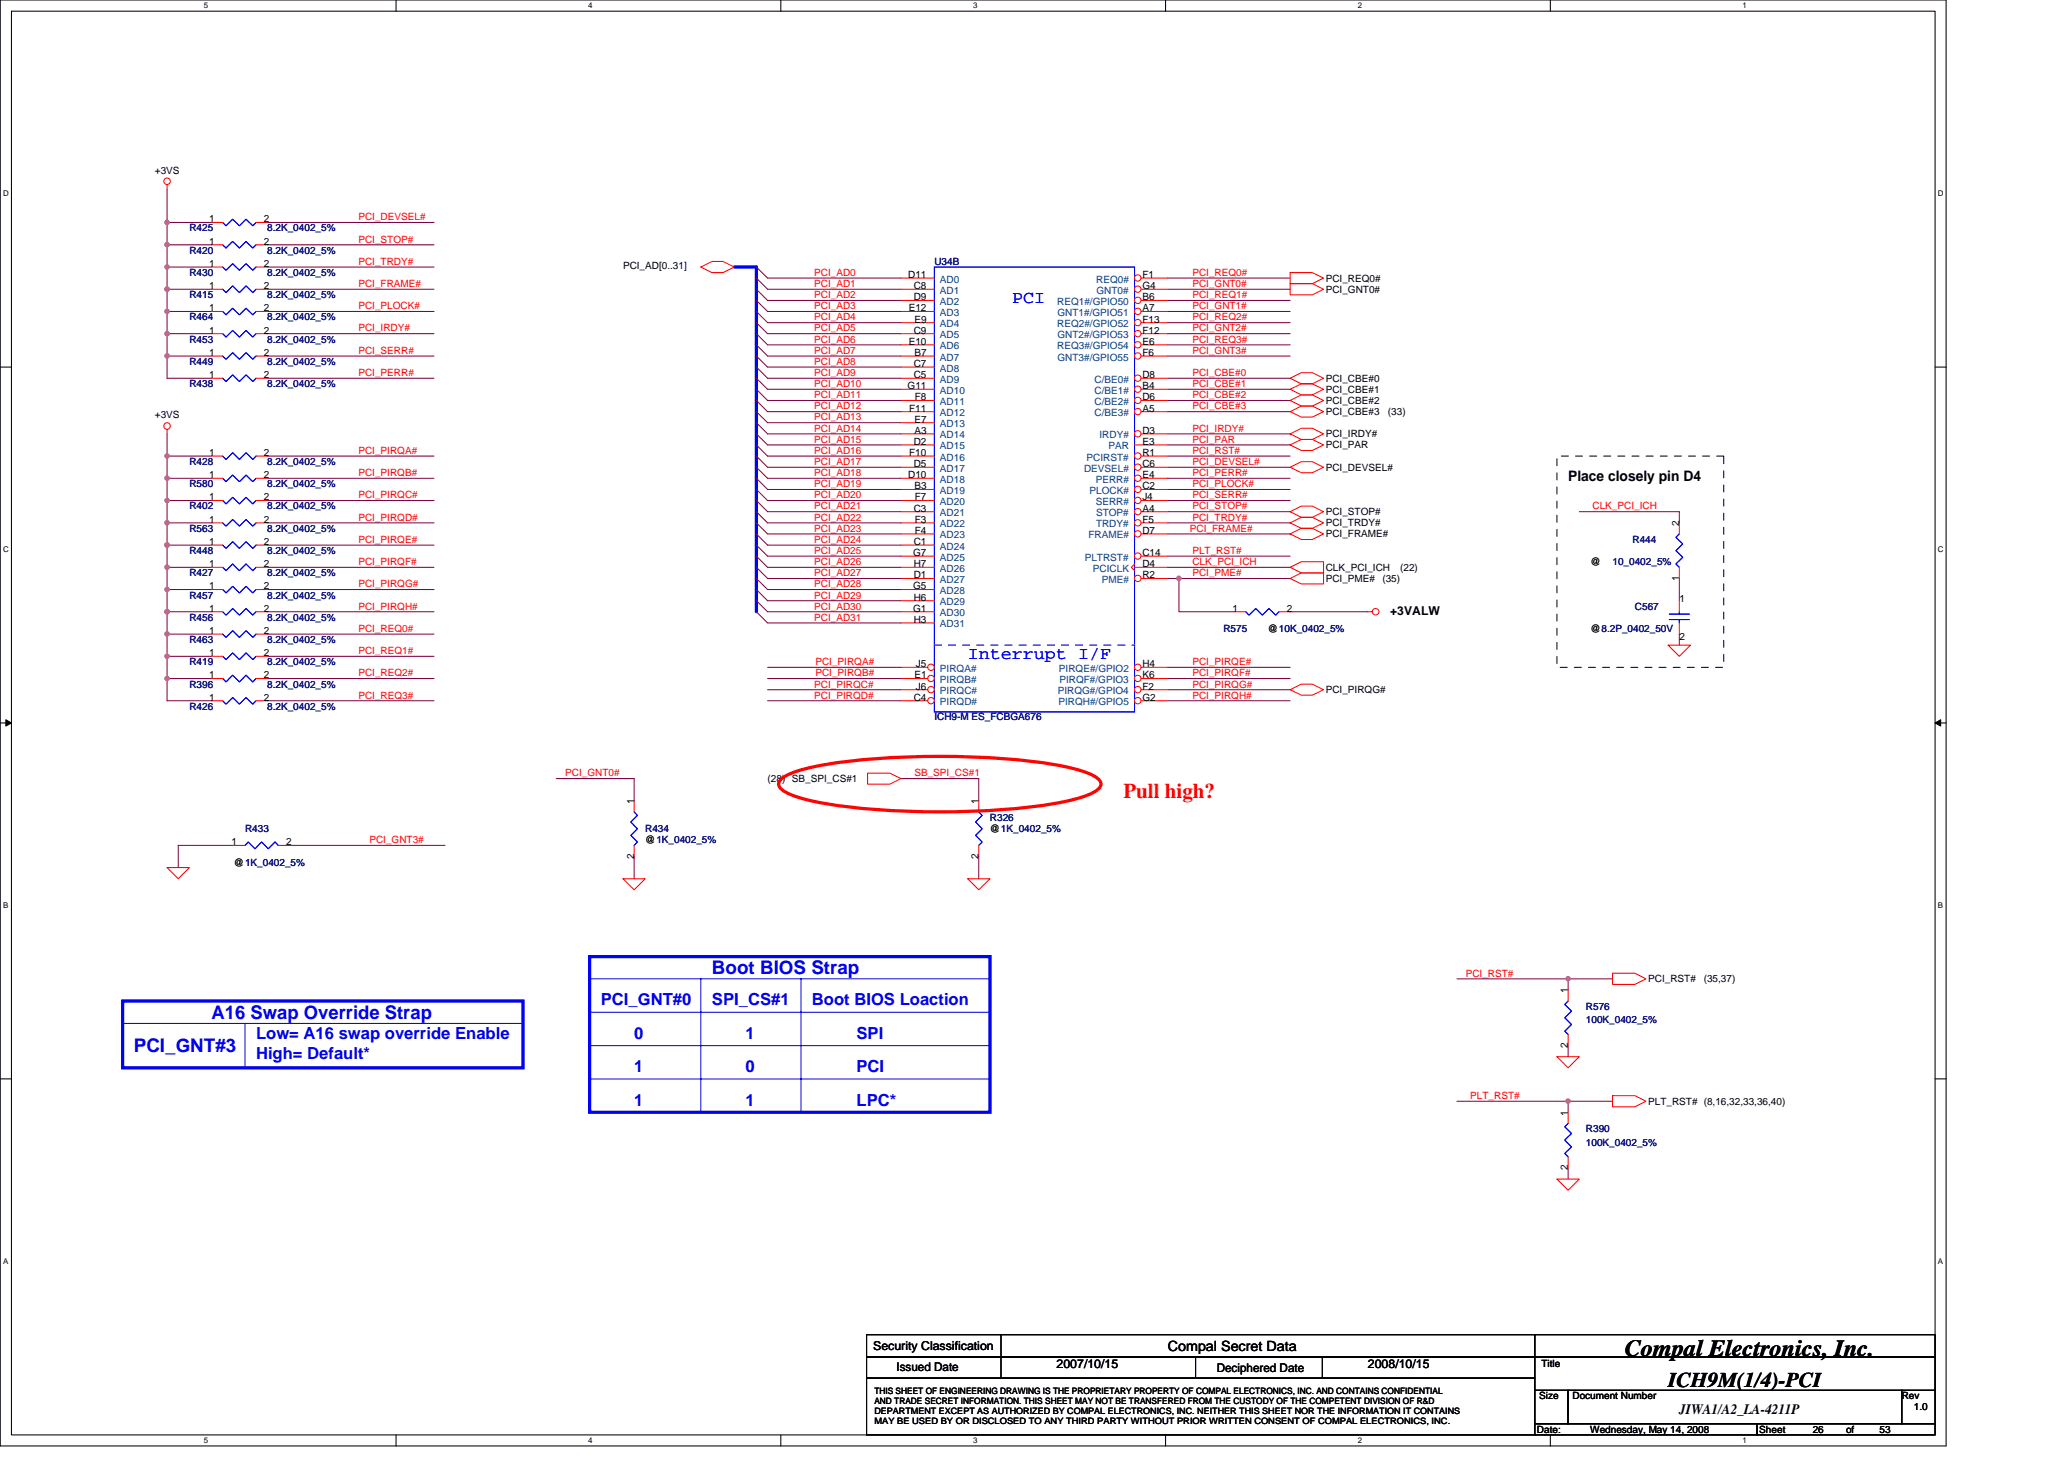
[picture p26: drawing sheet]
<svg xmlns="http://www.w3.org/2000/svg" width="297mm" height="210mm" viewBox="0 0 297 210" stroke-linecap="round" stroke-linejoin="round" font-family="sans-serif">
<defs><g id="words">
<text font-size="3.3" x="233.8" y="195.1">Compal Electronics, Inc.</text>
<text font-size="3" fill="#f00" x="161.7" y="114.8">Pull high?</text>
<text font-size="3" x="240.1" y="199.6">ICH9M(1/4)-PCI</text>
<g font-size="2.7" fill="#00f">
<text x="102.5" y="140.1">Boot BIOS Strap</text>
<text x="30.5" y="146.5">A16 Swap Override Strap</text>
<text x="19.3" y="151.3">PCI_GNT#3</text>
</g>
<g font-size="2.5" fill="#00f">
<text x="145.7" y="43.6">PCI</text>
<text x="139.3" y="94.8">Interrupt I/F</text>
</g>
<g font-size="2.4" fill="#00f">
<text x="36.8" y="149.5">Low= A16 swap override Enable</text>
<text x="86.5" y="144.7">PCI_GNT#0</text>
<text x="91.3" y="149.5">0</text>
<text x="102.5" y="144.7">SPI_CS#1</text>
<text x="107.3" y="149.5">1</text>
<text x="116.9" y="144.7">Boot BIOS Loaction</text>
<text x="123.3" y="149.5">SPI</text>
<text x="36.8" y="152.3">High= Default*</text>
<text x="91.3" y="154.2">1</text>
<text x="107.3" y="154.2">0</text>
<text x="123.3" y="154.2">PCI</text>
<text x="91.3" y="159">1</text>
<text x="107.3" y="159">1</text>
<text x="123.3" y="159">LPC*</text>
</g>
<g font-size="2.1">
<text x="225.7" y="69.2">Place closely pin D4</text>
<text x="241.7" y="203.5">JIWA1/A2_LA-4211P</text>
</g>
<text font-size="2" x="168.1" y="194.3">Compal Secret Data</text>
<g font-size="1.8">
<text x="200.1" y="88.5">+3VALW</text>
<text x="125.7" y="194.2">Security Classification</text>
<text x="152.1" y="196.8">2007/10/15</text>
<text x="196.9" y="196.8">2008/10/15</text>
</g>
<g font-size="1.7">
<text x="129" y="197.3">Issued Date</text>
<text x="175.1" y="197.4">Deciphered Date</text>
</g>
<g font-size="1.4">
<text x="22.3" y="25">+3VS</text>
<text x="30.1" y="35.2">1</text>
<text x="30.1" y="32">1</text>
<text x="38" y="35.2">2</text>
<text x="38" y="32">2</text>
<text x="30.1" y="41.6">1</text>
<text x="30.1" y="38.4">1</text>
<text x="38" y="41.6">2</text>
<text x="38" y="38.4">2</text>
<text x="89.7" y="38.7">PCI_AD[0..31]</text>
<text x="130.7" y="40">D11</text>
<text x="131.5" y="41.6">C8</text>
<text x="164.4" y="40">F1</text>
<text x="164.4" y="41.6">G4</text>
<text x="190.8" y="40.5">PCI_REQ0#</text>
<text x="30.1" y="44.8">1</text>
<text x="30.1" y="48">1</text>
<text x="38" y="44.8">2</text>
<text x="38" y="48">2</text>
<text x="130.8" y="44.8">E12</text>
<text x="131.5" y="43.2">D9</text>
<text x="131.5" y="48">C9</text>
<text x="131.6" y="46.4">E9</text>
<text x="164.4" y="43.2">B6</text>
<text x="164.4" y="46.4">F13</text>
<text x="164.4" y="44.8">A7</text>
<text x="164.4" y="48">F12</text>
<text x="190.8" y="42.1">PCI_GNT0#</text>
<text x="30.1" y="51.2">1</text>
<text x="38" y="51.2">2</text>
<text x="130.8" y="49.6">E10</text>
<text x="131.5" y="52.8">C7</text>
<text x="131.6" y="51.2">B7</text>
<text x="164.4" y="49.6">E6</text>
<text x="164.4" y="51.2">F6</text>
<text x="30.1" y="54.4">1</text>
<text x="38" y="54.4">2</text>
<text x="130.6" y="56">G11</text>
<text x="130.8" y="59.2">F11</text>
<text x="131.5" y="54.4">C5</text>
<text x="131.7" y="57.6">F8</text>
<text x="164.4" y="54.4">D8</text>
<text x="164.4" y="56">B4</text>
<text x="164.4" y="57.6">D6</text>
<text x="164.4" y="59.2">A5</text>
<text x="190.8" y="54.9">PCI_CBE#0</text>
<text x="190.8" y="56.5">PCI_CBE#1</text>
<text x="190.8" y="58.1">PCI_CBE#2</text>
<text x="190.8" y="59.7">PCI_CBE#3</text>
<text x="199.7" y="59.7">(33)</text>
<text x="22.3" y="60.2">+3VS</text>
<text x="30.1" y="65.6">1</text>
<text x="38" y="65.6">2</text>
<text x="130.8" y="65.6">F10</text>
<text x="131.5" y="64">D2</text>
<text x="131.6" y="60.8">E7</text>
<text x="131.6" y="62.4">A3</text>
<text x="164.4" y="65.6">R1</text>
<text x="164.4" y="64">E3</text>
<text x="164.4" y="62.4">D3</text>
<text x="190.8" y="62.9">PCI_IRDY#</text>
<text x="190.8" y="64.5">PCI_PAR</text>
<text x="30.1" y="72">1</text>
<text x="30.1" y="68.8">1</text>
<text x="38" y="72">2</text>
<text x="38" y="68.8">2</text>
<text x="130.7" y="68.8">D10</text>
<text x="131.5" y="67.2">D5</text>
<text x="131.6" y="70.4">B3</text>
<text x="131.7" y="72">F7</text>
<text x="164.4" y="68.8">E4</text>
<text x="164.4" y="70.4">C2</text>
<text x="164.4" y="72">J4</text>
<text x="164.4" y="67.2">C6</text>
<text x="190.8" y="67.7">PCI_DEVSEL#</text>
<text x="30.1" y="75.2">1</text>
<text x="38" y="75.2">2</text>
<text x="131.5" y="73.6">C3</text>
<text x="131.7" y="75.2">F3</text>
<text x="131.7" y="76.8">F4</text>
<text x="164.4" y="73.6">A4</text>
<text x="164.4" y="75.2">F5</text>
<text x="164.4" y="76.8">D7</text>
<text x="190.8" y="77.3">PCI_FRAME#</text>
<text x="190.8" y="75.7">PCI_TRDY#</text>
<text x="190.8" y="74.1">PCI_STOP#</text>
<text x="241.7" y="75.7" transform="rotate(-90 241.7 75.7)">2</text>
<text x="30.1" y="81.6">1</text>
<text x="30.1" y="78.4">1</text>
<text x="38" y="81.6">2</text>
<text x="38" y="78.4">2</text>
<text x="131.4" y="80">G7</text>
<text x="131.5" y="78.4">C1</text>
<text x="131.5" y="81.6">H7</text>
<text x="131.5" y="83.2">D1</text>
<text x="164.4" y="81.6">D4</text>
<text x="164.4" y="80">C14</text>
<text x="164.4" y="83.2">R2</text>
<text x="190.8" y="82.1">CLK_PCI_ICH</text>
<text x="190.8" y="83.7">PCI_PME#</text>
<text x="198.9" y="83.7">(35)</text>
<text x="201.5" y="82.1">(22)</text>
<text x="228.9" y="81.3">@</text>
<text x="241.7" y="83.5" transform="rotate(-90 241.7 83.5)">1</text>
<text x="30.1" y="84.8">1</text>
<text x="30.1" y="88">1</text>
<text x="38" y="84.8">2</text>
<text x="38" y="88">2</text>
<text x="131.4" y="84.8">G5</text>
<text x="131.4" y="88">G1</text>
<text x="131.5" y="86.4">H6</text>
<text x="131.5" y="89.6">H3</text>
<text x="177.4" y="88">1</text>
<text x="185.2" y="88">2</text>
<text x="241.7" y="86.6">1</text>
<text x="30.1" y="91.2">1</text>
<text x="30.1" y="94.4">1</text>
<text x="38" y="91.2">2</text>
<text x="38" y="94.4">2</text>
<text x="131.8" y="96">J5</text>
<text x="164.4" y="96">H4</text>
<text x="182.5" y="90.9">@10K_0402_5%</text>
<text x="228.9" y="90.9">@8.2P_0402_50V</text>
<text x="241.7" y="92">2</text>
<text x="30.1" y="97.6">1</text>
<text x="30.1" y="100.8">1</text>
<text x="38" y="97.6">2</text>
<text x="38" y="100.8">2</text>
<text x="131.5" y="100.8">C4</text>
<text x="131.6" y="97.6">E1</text>
<text x="131.8" y="99.2">J6</text>
<text x="164.4" y="99.2">F2</text>
<text x="164.4" y="97.6">K6</text>
<text x="164.4" y="100.8">G2</text>
<text x="190.8" y="99.7">PCI_PIRQG#</text>
<text x="110.5" y="112.5">(28) SB_SPI_CS#1</text>
<text x="91.2" y="115.7" transform="rotate(-90 91.2 115.7)">1</text>
<text x="140.8" y="115.7" transform="rotate(-90 140.8 115.7)">1</text>
<text x="142.5" y="119.7">@1K_0402_5%</text>
<text x="33.3" y="121.6">1</text>
<text x="33.7" y="124.5">@1K_0402_5%</text>
<text x="41.2" y="121.6">2</text>
<text x="91.2" y="123.5" transform="rotate(-90 91.2 123.5)">2</text>
<text x="92.9" y="121.3">@1K_0402_5%</text>
<text x="140.8" y="123.5" transform="rotate(-90 140.8 123.5)">2</text>
<text x="225.7" y="142.9" transform="rotate(-90 225.7 142.9)">1</text>
<text x="237.2" y="141.3">PCI_RST#</text>
<text x="245.2" y="141.3">(35,37)</text>
<text x="225.7" y="150.7" transform="rotate(-90 225.7 150.7)">2</text>
<text x="225.7" y="160.5" transform="rotate(-90 225.7 160.5)">1</text>
<text x="237.2" y="158.9">PLT_RST# (8,16,32,33,36,40)</text>
<text x="225.7" y="168.4" transform="rotate(-90 225.7 168.4)">2</text>
<text x="221.8" y="196.7">Title</text>
<text x="221.5" y="201.3">Size</text>
<text x="226.3" y="201.3">Document Number</text>
<text x="273.7" y="201.3">Rev</text>
<text x="275.4" y="202.9">1.0</text>
<text x="221.2" y="206.1">Date:</text>
<text x="228.9" y="206.1">Wednesday, May 14, 2008</text>
<text x="253.2" y="206.1">Sheet</text>
<text x="260.9" y="206.1">26</text>
<text x="265.7" y="206.1">of</text>
<text x="270.5" y="206.1">53</text>
</g>
<g font-size="1.4" fill="#000080">
<text x="27.3" y="33.3">R425</text>
<text x="38.5" y="33.3">8.2K_0402_5%</text>
<text x="27.3" y="39.7">R430</text>
<text x="27.3" y="36.5">R420</text>
<text x="38.5" y="39.7">8.2K_0402_5%</text>
<text x="38.5" y="36.5">8.2K_0402_5%</text>
<text x="134.5" y="38.1">U34B</text>
<text x="27.3" y="46.1">R464</text>
<text x="27.3" y="42.9">R415</text>
<text x="38.5" y="46.1">8.2K_0402_5%</text>
<text x="38.5" y="42.9">8.2K_0402_5%</text>
<text x="27.3" y="52.5">R449</text>
<text x="27.3" y="49.3">R453</text>
<text x="38.5" y="52.5">8.2K_0402_5%</text>
<text x="38.5" y="49.3">8.2K_0402_5%</text>
<text x="27.3" y="55.7">R438</text>
<text x="38.5" y="55.7">8.2K_0402_5%</text>
<text x="27.3" y="70.1">R580</text>
<text x="27.3" y="66.9">R428</text>
<text x="38.5" y="70.1">8.2K_0402_5%</text>
<text x="38.5" y="66.9">8.2K_0402_5%</text>
<text x="27.3" y="73.3">R402</text>
<text x="27.3" y="76.5">R563</text>
<text x="38.5" y="73.3">8.2K_0402_5%</text>
<text x="38.5" y="76.5">8.2K_0402_5%</text>
<text x="27.3" y="82.9">R427</text>
<text x="27.3" y="79.7">R448</text>
<text x="38.5" y="82.9">8.2K_0402_5%</text>
<text x="38.5" y="79.7">8.2K_0402_5%</text>
<text x="232.1" y="81.3">10_0402_5%</text>
<text x="234.9" y="78.1">R444</text>
<text x="27.3" y="86.1">R457</text>
<text x="27.3" y="89.3">R456</text>
<text x="38.5" y="86.1">8.2K_0402_5%</text>
<text x="38.5" y="89.3">8.2K_0402_5%</text>
<text x="235.3" y="87.7">C567</text>
<text x="27.3" y="92.5">R463</text>
<text x="27.3" y="95.7">R419</text>
<text x="38.5" y="92.5">8.2K_0402_5%</text>
<text x="38.5" y="95.7">8.2K_0402_5%</text>
<text x="176.1" y="90.9">R575</text>
<text x="27.3" y="98.9">R396</text>
<text x="38.5" y="98.9">8.2K_0402_5%</text>
<text x="27.3" y="102.1">R426</text>
<text x="38.5" y="102.1">8.2K_0402_5%</text>
<text x="134.5" y="103.5">ICH9-M ES_FCBGA676</text>
<text x="35.3" y="119.7">R433</text>
<text x="92.9" y="119.7">R434</text>
<text x="142.5" y="118.1">R326</text>
<text x="228.2" y="145.3">R576</text>
<text x="228.2" y="147.2">100K_0402_5%</text>
<text x="228.2" y="162.9">R390</text>
<text x="228.2" y="164.8">100K_0402_5%</text>
</g>
<g font-size="1.4" fill="#f00">
<text x="51.6" y="31.7">PCI_DEVSEL#</text>
<text x="51.6" y="34.9">PCI_STOP#</text>
<text x="51.6" y="38.1">PCI_TRDY#</text>
<text x="51.6" y="41.3">PCI_FRAME#</text>
<text x="117.2" y="39.7">PCI_AD0</text>
<text x="117.2" y="41.3">PCI_AD1</text>
<text x="171.6" y="39.7">PCI_REQ0#</text>
<text x="171.6" y="41.3">PCI_GNT0#</text>
<text x="51.6" y="47.7">PCI_IRDY#</text>
<text x="51.6" y="44.5">PCI_PLOCK#</text>
<text x="117.2" y="42.9">PCI_AD2</text>
<text x="117.2" y="44.5">PCI_AD3</text>
<text x="117.2" y="46.1">PCI_AD4</text>
<text x="117.2" y="47.7">PCI_AD5</text>
<text x="171.6" y="46.1">PCI_REQ2#</text>
<text x="171.6" y="44.5">PCI_GNT1#</text>
<text x="171.6" y="42.9">PCI_REQ1#</text>
<text x="171.6" y="47.7">PCI_GNT2#</text>
<text x="51.6" y="50.9">PCI_SERR#</text>
<text x="117.2" y="50.9">PCI_AD7</text>
<text x="117.2" y="49.3">PCI_AD6</text>
<text x="117.2" y="52.5">PCI_AD8</text>
<text x="171.6" y="50.9">PCI_GNT3#</text>
<text x="171.6" y="49.3">PCI_REQ3#</text>
<text x="51.6" y="54.1">PCI_PERR#</text>
<text x="117.2" y="54.1">PCI_AD9</text>
<text x="117.2" y="57.3">PCI_AD11</text>
<text x="117.2" y="55.7">PCI_AD10</text>
<text x="117.2" y="58.9">PCI_AD12</text>
<text x="171.6" y="54.1">PCI_CBE#0</text>
<text x="171.6" y="55.7">PCI_CBE#1</text>
<text x="171.6" y="58.9">PCI_CBE#3</text>
<text x="171.6" y="57.3">PCI_CBE#2</text>
<text x="51.6" y="65.3">PCI_PIRQA#</text>
<text x="117.2" y="62.1">PCI_AD14</text>
<text x="117.2" y="63.7">PCI_AD15</text>
<text x="117.2" y="60.5">PCI_AD13</text>
<text x="117.2" y="65.3">PCI_AD16</text>
<text x="171.6" y="65.3">PCI_RST#</text>
<text x="171.6" y="62.1">PCI_IRDY#</text>
<text x="171.6" y="63.7">PCI_PAR</text>
<text x="51.6" y="71.7">PCI_PIRQC#</text>
<text x="51.6" y="68.5">PCI_PIRQB#</text>
<text x="117.2" y="66.9">PCI_AD17</text>
<text x="117.2" y="70.1">PCI_AD19</text>
<text x="117.2" y="68.5">PCI_AD18</text>
<text x="117.2" y="71.7">PCI_AD20</text>
<text x="171.6" y="71.7">PCI_SERR#</text>
<text x="171.6" y="66.9">PCI_DEVSEL#</text>
<text x="171.6" y="68.5">PCI_PERR#</text>
<text x="171.6" y="70.1">PCI_PLOCK#</text>
<text x="51.6" y="74.9">PCI_PIRQD#</text>
<text x="117.2" y="74.9">PCI_AD22</text>
<text x="117.2" y="76.5">PCI_AD23</text>
<text x="117.2" y="73.3">PCI_AD21</text>
<text x="171.3" y="76.5">PCI_FRAME#</text>
<text x="171.6" y="73.3">PCI_STOP#</text>
<text x="171.6" y="74.9">PCI_TRDY#</text>
<text x="229.2" y="73.3">CLK_PCI_ICH</text>
<text x="51.6" y="81.3">PCI_PIRQF#</text>
<text x="51.6" y="78.1">PCI_PIRQE#</text>
<text x="117.2" y="79.7">PCI_AD25</text>
<text x="117.2" y="78.1">PCI_AD24</text>
<text x="117.2" y="81.3">PCI_AD26</text>
<text x="117.2" y="82.9">PCI_AD27</text>
<text x="171.6" y="79.7">PLT_RST#</text>
<text x="171.6" y="81.3">CLK_PCI_ICH</text>
<text x="171.6" y="82.9">PCI_PME#</text>
<text x="51.6" y="87.7">PCI_PIRQH#</text>
<text x="51.6" y="84.5">PCI_PIRQG#</text>
<text x="117.2" y="84.5">PCI_AD28</text>
<text x="117.2" y="86.1">PCI_AD29</text>
<text x="117.2" y="89.3">PCI_AD31</text>
<text x="117.2" y="87.7">PCI_AD30</text>
<text x="51.6" y="90.9">PCI_REQ0#</text>
<text x="51.6" y="94.1">PCI_REQ1#</text>
<text x="117.3" y="95.7">PCI_PIRQA#</text>
<text x="171.6" y="95.7">PCI_PIRQE#</text>
<text x="51.6" y="97.3">PCI_REQ2#</text>
<text x="51.6" y="100.5">PCI_REQ3#</text>
<text x="117.2" y="98.9">PCI_PIRQC#</text>
<text x="117.2" y="100.5">PCI_PIRQD#</text>
<text x="117.3" y="97.3">PCI_PIRQB#</text>
<text x="171.6" y="100.5">PCI_PIRQH#</text>
<text x="171.6" y="98.9">PCI_PIRQG#</text>
<text x="171.6" y="97.3">PCI_PIRQF#</text>
<text x="81.3" y="111.7">PCI_GNT0#</text>
<text x="131.6" y="111.7">SB_SPI_CS#1</text>
<text x="53.2" y="121.3">PCI_GNT3#</text>
<text x="210.9" y="140.5">PCI_RST#</text>
<text x="211.6" y="158.1">PLT_RST#</text>
</g>
<g font-size="1.4" fill="#004080">
<text x="135.3" y="40.7">AD0</text>
<text x="157.8" y="40.7">REQ0#</text>
<text x="135.3" y="42.3">AD1</text>
<text x="135.3" y="43.9">AD2</text>
<text x="135.3" y="45.5">AD3</text>
<text x="135.3" y="47.1">AD4</text>
<text x="152.1" y="43.9">REQ1#/GPIO50</text>
<text x="152.1" y="47.1">REQ2#/GPIO52</text>
<text x="152.2" y="45.5">GNT1#/GPIO51</text>
<text x="157.8" y="42.3">GNT0#</text>
<text x="135.3" y="48.7">AD5</text>
<text x="135.3" y="50.3">AD6</text>
<text x="135.3" y="51.9">AD7</text>
<text x="135.3" y="53.5">AD8</text>
<text x="152.1" y="50.3">REQ3#/GPIO54</text>
<text x="152.2" y="48.7">GNT2#/GPIO53</text>
<text x="152.2" y="51.9">GNT3#/GPIO55</text>
<text x="135.3" y="55.1">AD9</text>
<text x="135.3" y="56.7">AD10</text>
<text x="135.3" y="58.3">AD11</text>
<text x="135.3" y="59.9">AD12</text>
<text x="157.5" y="55.1">C/BE0#</text>
<text x="157.5" y="56.7">C/BE1#</text>
<text x="157.5" y="58.3">C/BE2#</text>
<text x="157.5" y="59.9">C/BE3#</text>
<text x="135.3" y="61.5">AD13</text>
<text x="135.3" y="63.1">AD14</text>
<text x="135.3" y="64.7">AD15</text>
<text x="158.2" y="63.1">IRDY#</text>
<text x="159.5" y="64.7">PAR</text>
<text x="135.3" y="66.3">AD16</text>
<text x="135.3" y="67.9">AD17</text>
<text x="135.3" y="69.5">AD18</text>
<text x="135.3" y="71.1">AD19</text>
<text x="156" y="67.9">DEVSEL#</text>
<text x="156.4" y="66.3">PCIRST#</text>
<text x="156.8" y="71.1">PLOCK#</text>
<text x="157.7" y="69.5">PERR#</text>
<text x="135.3" y="72.7">AD20</text>
<text x="135.3" y="74.3">AD21</text>
<text x="135.3" y="75.9">AD22</text>
<text x="135.3" y="77.5">AD23</text>
<text x="156.6" y="77.5">FRAME#</text>
<text x="157.7" y="72.7">SERR#</text>
<text x="157.7" y="74.3">STOP#</text>
<text x="157.7" y="75.9">TRDY#</text>
<text x="135.3" y="79.1">AD24</text>
<text x="135.3" y="80.7">AD25</text>
<text x="135.3" y="82.3">AD26</text>
<text x="135.3" y="83.9">AD27</text>
<text x="156.1" y="80.7">PLTRST#</text>
<text x="157.3" y="82.3">PCICLK</text>
<text x="158.6" y="83.9">PME#</text>
<text x="135.3" y="85.5">AD28</text>
<text x="135.3" y="87.1">AD29</text>
<text x="135.3" y="88.7">AD30</text>
<text x="135.3" y="90.3">AD31</text>
<text x="135.3" y="96.7">PIRQA#</text>
<text x="135.3" y="98.3">PIRQB#</text>
<text x="135.3" y="99.9">PIRQC#</text>
<text x="135.3" y="101.5">PIRQD#</text>
<text x="152.2" y="99.9">PIRQG#/GPIO4</text>
<text x="152.3" y="101.5">PIRQH#/GPIO5</text>
<text x="152.4" y="96.7">PIRQE#/GPIO2</text>
<text x="152.5" y="98.3">PIRQF#/GPIO3</text>
</g>
<g font-size="1.3">
<text x="125.8" y="200.5">THIS SHEET OF ENGINEERING DRAWING IS THE PROPRIETARY PROPERTY OF COMPAL ELECTRONICS, INC. AND CONTAINS CONFIDENTIAL</text>
<text x="125.8" y="202">AND TRADE SECRET INFORMATION. THIS SHEET MAY NOT BE TRANSFERED FROM THE CUSTODY OF THE COMPETENT DIVISION OF R&amp;D</text>
<text x="125.8" y="203.5">DEPARTMENT EXCEPT AS AUTHORIZED BY COMPAL ELECTRONICS, INC. NEITHER THIS SHEET NOR THE INFORMATION IT CONTAINS</text>
<text x="125.8" y="204.9">MAY BE USED BY OR DISCLOSED TO ANY THIRD PARTY WITHOUT PRIOR WRITTEN CONSENT OF COMPAL ELECTRONICS, INC.</text>
</g>
<g font-size="1.1">
<text x="29.3" y="1.2">5</text>
<text x="84.7" y="1.2">4</text>
<text x="140" y="1.2">3</text>
<text x="195.4" y="1.2">2</text>
<text x="250.8" y="1.2">1</text>
<text x=".4" y="28.2">D</text>
<text x="278.9" y="28.2">D</text>
<text x=".4" y="79.4">C</text>
<text x="278.9" y="79.4">C</text>
<text x=".4" y="130.6">B</text>
<text x="278.9" y="130.6">B</text>
<text x=".4" y="181.8">A</text>
<text x="278.9" y="181.8">A</text>
<text x="29.3" y="207.6">5</text>
<text x="84.7" y="207.6">4</text>
<text x="140" y="207.6">3</text>
<text x="195.4" y="207.6">2</text>
<text x="250.8" y="207.6">1</text>
</g>
</g></defs>
<path d="M0 0h280.1v208h-280.1zM1.6 1.6h276.9v204.8h-276.9z" fill="none" stroke="#000" stroke-width=".15"/>
<g fill="#fff">
<path d="M29.3 .2h.6v1.2h-.6z"/>
<path d="M29.3 206.6h.6v1.3h-.6z"/>
</g>
<path d="M57 0v1.6M57 206.4v1.6" fill="none" stroke="#000" stroke-width=".15"/>
<g fill="#fff">
<path d="M84.7 .2h.6v1.2h-.6z"/>
<path d="M84.7 206.6h.6v1.3h-.6z"/>
</g>
<path d="M112.4 0v1.6M112.4 206.4v1.6" fill="none" stroke="#000" stroke-width=".15"/>
<g fill="#fff">
<path d="M140 .2h.6v1.2h-.6z"/>
<path d="M140 206.6h.6v1.3h-.6z"/>
</g>
<path d="M167.7 0v1.6M167.7 206.4v1.6" fill="none" stroke="#000" stroke-width=".15"/>
<g fill="#fff">
<path d="M195.4 .2h.6v1.2h-.6z"/>
<path d="M195.4 206.6h.6v1.3h-.6z"/>
</g>
<path d="M223.1 0v1.6M223.1 206.4v1.6" fill="none" stroke="#000" stroke-width=".15"/>
<g fill="#fff">
<path d="M250.8 .2h.6v1.2h-.6z"/>
<path d="M250.8 206.6h.6v1.3h-.6z"/>
<path d="M.4 27.2h.8v1.3h-.8z"/>
<path d="M278.9 27.2h.8v1.3h-.8z"/>
<path d="M.4 78.4h.8v1.3h-.8z"/>
<path d="M278.9 78.4h.8v1.3h-.8z"/>
</g>
<path d="M0 52.8h1.6M278.5 52.8h1.6" fill="none" stroke="#000" stroke-width=".15"/>
<g fill="#fff">
<path d="M.4 129.6h.8v1.3h-.8z"/>
<path d="M278.9 129.6h.7v1.3h-.7z"/>
</g>
<path d="M0 104h1.6M278.5 104h1.6" fill="none" stroke="#000" stroke-width=".15"/>
<path d="M.8 103.5l.8 .5-.8 .5zM278.5 104l.8-.5v1z" fill="#000" stroke="#000" stroke-width=".14"/>
<g fill="#fff">
<path d="M.4 180.8h.8v1.3h-.8z"/>
<path d="M278.9 180.8h.7v1.3h-.7z"/>
</g>
<g fill="none" stroke="#000" stroke-width=".15">
<path d="M0 155.2h1.6M278.5 155.2h1.6M124.7 192h96.2v3.2h-96.2zM124.7 195.2h96.2v3.1h-96.2zM124.7 198.3h96.2v8.1h-96.2zM144.1 192v6.3M172.1 195.2v3.1M190.3 195.2v3.1M220.9 192h57.6v3.2h-57.6zM220.9 195.2h57.6v4.8h-57.6zM220.9 204.8h32v1.6h-32zM220.9 200h4.8v4.8h-4.8z"/>
<path d="M225.7 200h48v4.8h-48zM252.9 204.8h25.6v1.6h-25.6zM273.7 200h4.8v4.8h-4.8z"/>
</g>
<g fill="none" stroke="#800040" stroke-width=".15">
<path d="M24 27.2v27.2h6.5M24 38.4h6.5M24 32h6.5M24 35.2h6.5M38.5 38.4h24M38.5 32h24M38.5 35.2h24M108.9 38.4l1.6 1.6h19.2M24 41.6h6.5M24 44.8h6.5M24 48h6.5M24 51.2h6.5"/>
<path d="M38.5 54.4h24M38.5 41.6h24M38.5 44.8h24M38.5 48h24M38.5 51.2h24M108.9 52.8l1.6 1.6h19.2M108.9 54.4l1.6 1.6h19.2M108.9 57.6l1.6 1.6h19.2M108.9 56l1.6 1.6h19.2M108.9 40l1.6 1.6h19.2M108.9 41.6l1.6 1.6h19.2M108.9 43.2l1.6 1.6h19.2"/>
<path d="M108.9 44.8l1.6 1.6h19.2M108.9 46.4l1.6 1.6h19.2M108.9 49.6l1.6 1.6h19.2M108.9 48l1.6 1.6h19.2M108.9 51.2l1.6 1.6h19.2M108.9 59.2l1.6 1.6h19.2M168.1 54.4h17.6M168.1 56h17.6M168.1 59.2h17.6M168.1 57.6h17.6M168.1 40h17.6M168.1 41.6h17.6"/>
<path d="M168.1 43.2h17.6M168.1 44.8h17.6M168.1 46.4h17.6M168.1 48h17.6M168.1 51.2h17.6M168.1 49.6h17.6M24 72h6.5M24 65.6h6.5M24 68.8h6.5M24 62.4v38.4h6.5M24 75.2h6.5M24 78.4h6.5"/>
<path d="M38.5 72h24M38.5 65.6h24M38.5 68.8h24M38.5 75.2h24M38.5 78.4h24M108.9 72l1.6 1.6h19.2M108.9 70.4l1.6 1.6h19.2M108.9 65.6l1.6 1.6h19.2M108.9 64l1.6 1.6h19.2M108.9 67.2l1.6 1.6h19.2M108.9 75.2l1.6 1.6h19.2M108.9 68.8l1.6 1.6h19.2"/>
<path d="M108.9 60.8l1.6 1.6h19.2M108.9 62.4l1.6 1.6h19.2M108.9 73.6l1.6 1.6h19.2M108.9 78.4l1.6 1.6h19.2M108.9 76.8l1.6 1.6h19.2M168.1 73.6h17.6M168.1 72h17.6M168.1 67.2h17.6M168.1 65.6h17.6M168.1 68.8h17.6M168.1 76.8h17.6M168.1 70.4h17.6"/>
<path d="M168.1 62.4h17.6M168.1 64h17.6M168.1 75.2h17.6M227.3 73.6h14.4v1.6M24 97.6h6.5M24 81.6h6.5M24 84.8h6.5M24 88h6.5M24 91.2h6.5M24 94.4h6.5M38.5 97.6h24M38.5 81.6h24"/>
<path d="M38.5 84.8h24M38.5 88h24M38.5 91.2h24M38.5 94.4h24M108.9 80l1.6 1.6h19.2M108.9 83.2l1.6 1.6h19.2M108.9 84.8l1.6 1.6h19.2M108.9 88l1.6 1.6h19.2M108.9 86.4l1.6 1.6h19.2M108.9 81.6l1.6 1.6h19.2M110.5 97.6h19.2M110.5 99.2h19.2"/>
<path d="M110.5 96h19.2M168.1 83.2h1.6v4.8h8M168.1 97.6h17.6M168.1 99.2h17.6M168.1 96h17.6M168.1 80h17.6M168.1 81.6h17.6M169.7 83.2h16M185.7 88h11.2M241.7 83.2v3.2M241.7 91.2v1.6M38.5 100.8h24"/>
<path d="M80 112h11.3v3.2M110.5 100.8h19.2M129.7 112h11.2v3.2M168.1 100.8h17.6M33.7 121.6h-8v3.2M41.7 121.6h22.3M91.3 123.2v3.2M140.9 123.2v3.2M209.7 158.4h16v1.6M209.7 140.8h22.4M225.7 140.8v1.6M225.7 150.4v1.6"/>
<path d="M225.7 158.4h6.4M225.7 168v1.6"/>
</g>
<path d="M105.7 38.4h3.2v49.6M84.9 137.6h57.6v22.4h-57.6zM17.6 144h57.7v9.6h-57.7z" fill="none" stroke="#00f" stroke-width=".47"/>
<g fill="#f0f" stroke="#f0f" stroke-width=".15">
<circle cx="24" cy="32" r=".32"/>
<circle cx="24" cy="78.4" r=".31"/>
<circle cx="24" cy="75.2" r=".32"/>
<circle cx="24" cy="51.2" r=".32"/>
<circle cx="24" cy="35.2" r=".32"/>
<circle cx="24" cy="41.6" r=".31"/>
<circle cx="24" cy="38.4" r=".31"/>
<circle cx="24" cy="88" r=".32"/>
<circle cx="24" cy="72" r=".32"/>
<circle cx="24" cy="84.8" r=".31"/>
<circle cx="24" cy="97.6" r=".31"/>
<circle cx="24" cy="44.8" r=".31"/>
<circle cx="24" cy="81.6" r=".31"/>
<circle cx="24" cy="68.8" r=".31"/>
<circle cx="24" cy="91.2" r=".32"/>
<circle cx="24" cy="94.4" r=".31"/>
<circle cx="24" cy="48" r=".32"/>
<circle cx="24" cy="65.6" r=".31"/>
<circle cx="225.7" cy="158.4" r=".31"/>
<circle cx="225.7" cy="140.8" r=".31"/>
<circle cx="169.6" cy="83.2" r=".32"/>
</g>
<g fill="none" stroke="#f00" stroke-width=".15">
<path d="M24 26.6v.6M30.5 38.4h1.5M30.5 35.2h1.5M36.8 38.4h1.7M36.8 35.2h1.7M100.9 38.4l1.6-.8h1.6l1.6 .8-1.6 .8h-1.6zM185.7 39.2h3.2l1.6 .8-1.6 .8h-3.2zM30.5 44.8h1.5M30.5 54.4h1.5M30.5 41.6h1.5M36.8 44.8h1.7M36.8 54.4h1.7"/>
<path d="M36.8 41.6h1.7M129.7 44.8h4.8M129.7 54.4h4.8M129.7 41.6h4.8M129.7 40h4.8M129.7 43.2h4.8M129.7 46.4h4.8M129.7 48h4.8M129.7 49.6h4.8M129.7 51.2h4.8M129.7 52.8h4.8M129.7 56h4.8"/>
<path d="M129.7 57.6h4.8M129.7 59.2h4.8M185.7 40.8h3.2l1.6 .8-1.6 .8h-3.2zM185.7 54.4l1.6-.8h1.6l1.6 .8-1.6 .8h-1.6zM185.7 56l1.6-.8h1.6l1.6 .8-1.6 .8h-1.6zM185.7 57.6l1.6-.8h1.6l1.6 .8-1.6 .8h-1.6zM185.7 59.2l1.6-.8h1.6l1.6 .8-1.6 .8h-1.6zM24 61.8v.6M30.5 72h1.5M30.5 75.2h1.5M30.5 68.8h1.5M36.8 72h1.7"/>
<path d="M36.8 75.2h1.7M36.8 68.8h1.7M129.7 72h4.8M129.7 75.2h4.8M129.7 68.8h4.8M129.7 60.8h4.8M129.7 62.4h4.8M129.7 64h4.8M129.7 65.6h4.8M129.7 67.2h4.8M129.7 70.4h4.8M129.7 73.6h4.8"/>
<path d="M129.7 76.8h4.8M129.7 78.4h4.8M185.7 62.4l1.6-.8h1.6l1.6 .8-1.6 .8h-1.6zM185.7 76.8l1.6-.8h1.6l1.6 .8-1.6 .8h-1.6zM185.7 75.2l1.6-.8h1.6l1.6 .8-1.6 .8h-1.6zM185.7 67.2l1.6-.8h1.6l1.6 .8-1.6 .8h-1.6zM185.7 73.6l1.6-.8h1.6l1.6 .8-1.6 .8h-1.6zM185.7 64l1.6-.8h1.6l1.6 .8-1.6 .8h-1.6zM241.7 75.2v1.6M30.5 97.6h1.5M30.5 91.2h1.5M30.5 81.6h1.5"/>
<path d="M30.5 84.8h1.5M30.5 94.4h1.5M36.8 97.6h1.7M36.8 91.2h1.7M36.8 81.6h1.7M36.8 84.8h1.7M36.8 94.4h1.7M129.7 88h4.8M129.7 81.6h4.8M129.7 84.8h4.8M129.7 80h4.8M129.7 83.2h4.8"/>
<path d="M129.7 86.4h4.8M129.7 89.6h4.8M177.7 88h1.6M184.1 88h1.6M185.7 99.2l1.6-.8h1.6l1.6 .8-1.6 .8h-1.6zM185.7 81.6l1.6-.8h3.2v1.6h-3.2zM185.7 83.2l1.6-.8h3.2v1.6h-3.2zM196.9 88h.6M240.1 92.8h3.2l-1.6 1.6zM241.7 81.6v1.6M241.7 86.4v1.6M241.7 89.6v1.6"/>
<path d="M30.5 100.8h1.5M36.8 100.8h1.7M124.9 111.2h3.2l1.6 .8-1.6 .8h-3.2zM140.9 115.2v1.6M24 124.8h3.3l-1.6 1.6zM33.7 121.6h1.6M40 121.6h1.7M89.7 126.4h3.2l-1.6 1.6zM139.3 126.4h3.2l-1.6 1.6zM140.9 121.6v1.6M224.1 152h3.2l-1.6 1.6zM232.1 140h3.2l1.6 .8-1.6 .8h-3.2z"/>
<path d="M232.1 157.6h3.2l1.6 .8-1.6 .8h-3.2zM224.1 169.6h3.2l-1.6 1.6z"/>
<circle cx="24" cy="26.1" r=".47"/>
<circle cx="24" cy="61.3" r=".47"/>
<circle cx="198" cy="88" r=".47"/>
</g>
<path d="M224.1 65.6h24v30.4h-24z" fill="none" stroke="#000" stroke-width=".14" stroke-dasharray="1 1 1 1 1 1 1 1"/>
<g fill="none" stroke="#00f" stroke-width=".15">
<path d="M32 38.4l.5 .5 1-1 1 1 .9-1 1 1 .4-.5M32 35.2l.5 .5 1-1 1 1 .9-1 1 1 .4-.5M134.5 38.4h28.8v64h-28.8zM32 44.8l.5 .5 1-1 1 1 .9-1 1 1 .4-.5M32 54.4l.5 .5 1-1 1 1 .9-1 1 1 .4-.5M32 41.6l.5 .5 1-1 1 1 .9-1 1 1 .4-.5M32 72l.5 .5 1-1 1 1 .9-1 1 1 .4-.5M32 75.2l.5 .5 1-1 1 1 .9-1 1 1 .4-.5M32 68.8l.5 .5 1-1 1 1 .9-1 1 1 .4-.5M241.7 76.8l-.5 .5 1 1-1 .9 1 1-1 .9 .5 .5M32 97.6l.5 .5 1-1 1 1 .9-1 1 1 .4-.5M32 91.2l.5 .5 1-1 1 1 .9-1 1 1 .4-.5"/>
<path d="M32 81.6l.5 .5 1-1 1 1 .9-1 1 1 .4-.5M32 84.8l.5 .5 1-1 1 1 .9-1 1 1 .4-.5M32 94.4l.5 .5 1-1 1 1 .9-1 1 1 .4-.5M179.3 88l.4 .5 1-1 1 1 .9-1 1 1 .5-.5M240.2 89.1h2.9M240.2 88.3h2.9M241.7 88v.3M241.7 89.1v.5M32 100.8l.5 .5 1-.9 1 .9 .9-.9 1 .9 .4-.5M140.9 116.8l.4 .5-.9 1 .9 .9-.9 1 .9 .9-.4 .5M35.3 121.6l.4-.5 1 1 1-1 .9 1 1-1 .4 .5M17.6 147.2h57.7"/>
<path d="M35.3 147.2v6.4M84.9 140.8h57.6M84.9 145.6h57.6M84.9 150.4h57.6M84.9 155.2h57.6M100.9 140.8v19.2M115.3 140.8v19.2"/>
</g>
<path d="M112.5 112a15.6 15.6 0 0 1 6.3-2 116.2 116.2 0 0 1 32.9 0 15.6 15.6 0 0 1 6.3 2 .92 .92 0 0 1 0 1.6 15.6 15.6 0 0 1-6.3 2 115.1 115.1 0 0 1-32.9 0 15.6 15.6 0 0 1-6.3-2 .92 .92 0 0 1 0-1.6z" fill="none" stroke="#f00" stroke-width=".47"/>
<path d="M134.5 92.8h28.8M163.3 92.8h.1" fill="none" stroke="#fff" stroke-width=".14" stroke-dasharray="1 1 1 1 1 1 1 1"/>
<path d="M134.5 92.8h28.8M163.3 92.8h.1" fill="none" stroke="#00f" stroke-width=".14" stroke-dasharray="1 1 1 1 1 1 1 1"/>
<circle cx="134" cy="96" r=".46" fill="#fff" stroke="#f00" stroke-width=".15"/>
<path d="M129.7 96h3.8" fill="none" stroke="#f00" stroke-width=".15"/>
<circle cx="134" cy="97.6" r=".46" fill="#fff" stroke="#f00" stroke-width=".15"/>
<path d="M129.7 97.6h3.8" fill="none" stroke="#f00" stroke-width=".15"/>
<circle cx="134" cy="99.2" r=".46" fill="#fff" stroke="#f00" stroke-width=".15"/>
<path d="M129.7 99.2h3.8" fill="none" stroke="#f00" stroke-width=".15"/>
<circle cx="134" cy="100.8" r=".46" fill="#fff" stroke="#f00" stroke-width=".15"/>
<path d="M129.7 100.8h3.8" fill="none" stroke="#f00" stroke-width=".15"/>
<circle cx="163.7" cy="40" r=".46" fill="#fff" stroke="#f00" stroke-width=".15"/>
<path d="M164.2 40h3.9" fill="none" stroke="#f00" stroke-width=".15"/>
<circle cx="163.7" cy="41.6" r=".46" fill="#fff" stroke="#f00" stroke-width=".15"/>
<path d="M164.2 41.6h3.9" fill="none" stroke="#f00" stroke-width=".15"/>
<circle cx="163.7" cy="43.2" r=".46" fill="#fff" stroke="#f00" stroke-width=".15"/>
<path d="M164.2 43.2h3.9" fill="none" stroke="#f00" stroke-width=".15"/>
<circle cx="163.7" cy="44.8" r=".46" fill="#fff" stroke="#f00" stroke-width=".15"/>
<path d="M164.2 44.8h3.9" fill="none" stroke="#f00" stroke-width=".15"/>
<circle cx="163.7" cy="46.4" r=".46" fill="#fff" stroke="#f00" stroke-width=".15"/>
<path d="M164.2 46.4h3.9" fill="none" stroke="#f00" stroke-width=".15"/>
<circle cx="163.7" cy="48" r=".46" fill="#fff" stroke="#f00" stroke-width=".15"/>
<path d="M164.2 48h3.9" fill="none" stroke="#f00" stroke-width=".15"/>
<circle cx="163.7" cy="49.6" r=".46" fill="#fff" stroke="#f00" stroke-width=".15"/>
<path d="M164.2 49.6h3.9" fill="none" stroke="#f00" stroke-width=".15"/>
<circle cx="163.7" cy="51.2" r=".46" fill="#fff" stroke="#f00" stroke-width=".15"/>
<path d="M164.2 51.2h3.9" fill="none" stroke="#f00" stroke-width=".15"/>
<circle cx="163.7" cy="54.4" r=".46" fill="#fff" stroke="#f00" stroke-width=".15"/>
<path d="M164.2 54.4h3.9" fill="none" stroke="#f00" stroke-width=".15"/>
<circle cx="163.7" cy="56" r=".46" fill="#fff" stroke="#f00" stroke-width=".15"/>
<path d="M164.2 56h3.9" fill="none" stroke="#f00" stroke-width=".15"/>
<circle cx="163.7" cy="57.6" r=".46" fill="#fff" stroke="#f00" stroke-width=".15"/>
<path d="M164.2 57.6h3.9" fill="none" stroke="#f00" stroke-width=".15"/>
<circle cx="163.7" cy="59.2" r=".46" fill="#fff" stroke="#f00" stroke-width=".15"/>
<path d="M164.2 59.2h3.9" fill="none" stroke="#f00" stroke-width=".15"/>
<circle cx="163.7" cy="62.4" r=".46" fill="#fff" stroke="#f00" stroke-width=".15"/>
<path d="M163.3 64h4.8M164.2 62.4h3.9" fill="none" stroke="#f00" stroke-width=".15"/>
<circle cx="163.7" cy="65.6" r=".46" fill="#fff" stroke="#f00" stroke-width=".15"/>
<path d="M164.2 65.6h3.9" fill="none" stroke="#f00" stroke-width=".15"/>
<circle cx="163.7" cy="67.2" r=".46" fill="#fff" stroke="#f00" stroke-width=".15"/>
<path d="M164.2 67.2h3.9" fill="none" stroke="#f00" stroke-width=".15"/>
<circle cx="163.7" cy="68.8" r=".46" fill="#fff" stroke="#f00" stroke-width=".15"/>
<path d="M164.2 68.8h3.9" fill="none" stroke="#f00" stroke-width=".15"/>
<circle cx="163.7" cy="70.4" r=".46" fill="#fff" stroke="#f00" stroke-width=".15"/>
<path d="M164.2 70.4h3.9" fill="none" stroke="#f00" stroke-width=".15"/>
<circle cx="163.7" cy="72" r=".46" fill="#fff" stroke="#f00" stroke-width=".15"/>
<path d="M164.2 72h3.9" fill="none" stroke="#f00" stroke-width=".15"/>
<circle cx="163.7" cy="73.6" r=".46" fill="#fff" stroke="#f00" stroke-width=".15"/>
<path d="M164.2 73.6h3.9" fill="none" stroke="#f00" stroke-width=".15"/>
<circle cx="163.7" cy="75.2" r=".46" fill="#fff" stroke="#f00" stroke-width=".15"/>
<path d="M164.2 75.2h3.9" fill="none" stroke="#f00" stroke-width=".15"/>
<circle cx="163.7" cy="76.8" r=".46" fill="#fff" stroke="#f00" stroke-width=".15"/>
<path d="M164.2 76.8h3.9" fill="none" stroke="#f00" stroke-width=".15"/>
<circle cx="163.7" cy="80" r=".46" fill="#fff" stroke="#f00" stroke-width=".15"/>
<path d="M163.3 81.2l-.5 .4 .5 .5M163.3 81.6h4.8M164.2 80h3.9" fill="none" stroke="#f00" stroke-width=".15"/>
<circle cx="163.7" cy="83.2" r=".46" fill="#fff" stroke="#f00" stroke-width=".15"/>
<path d="M164.2 83.2h3.9" fill="none" stroke="#f00" stroke-width=".15"/>
<circle cx="163.7" cy="96" r=".46" fill="#fff" stroke="#f00" stroke-width=".15"/>
<path d="M164.2 96h3.9" fill="none" stroke="#f00" stroke-width=".15"/>
<circle cx="163.7" cy="97.6" r=".46" fill="#fff" stroke="#f00" stroke-width=".15"/>
<path d="M164.2 97.6h3.9" fill="none" stroke="#f00" stroke-width=".15"/>
<circle cx="163.7" cy="99.2" r=".46" fill="#fff" stroke="#f00" stroke-width=".15"/>
<path d="M164.2 99.2h3.9" fill="none" stroke="#f00" stroke-width=".15"/>
<circle cx="163.7" cy="100.8" r=".46" fill="#fff" stroke="#f00" stroke-width=".15"/>
<g fill="none" stroke="#f00" stroke-width=".15">
<path d="M30.5 32h1.5M36.8 32h1.7M30.5 51.2h1.5M30.5 48h1.5M36.8 51.2h1.7M36.8 48h1.7M30.5 65.6h1.5M30.5 78.4h1.5M36.8 65.6h1.7M36.8 78.4h1.7M30.5 88h1.5M36.8 88h1.7"/>
<path d="M91.3 115.2v1.6M164.2 100.8h3.9M91.3 121.6v1.6M225.7 142.4v1.6M225.7 148.8v1.6M225.7 160v1.6M225.7 166.4v1.6"/>
</g>
<path d="M32 32l.5 .5 1-1 1 1 .9-1 1 1 .4-.5M32 51.2l.5 .5 1-1 1 1 .9-1 1 1 .4-.5M32 48l.5 .5 1-1 1 1 .9-1 1 1 .4-.5M32 65.6l.5 .5 1-1 1 1 .9-1 1 1 .4-.5M32 78.4l.5 .5 1-1 1 1 .9-1 1 1 .4-.5M32 88l.5 .5 1-1 1 1 .9-1 1 1 .4-.5M91.3 116.8l.4 .5-.9 1 .9 .9-.9 1 .9 .9-.4 .5M225.7 144l-.5 .5 1 1-1 .9 1 1-1 1 .5 .4M225.7 161.6l-.5 .5 1 1-1 .9 1 1-1 .9 .5 .5" fill="none" stroke="#00f" stroke-width=".15"/>
<g fill="#f0f" stroke="#f0f" stroke-width=".15">
<circle cx="24" cy="32" r=".32"/>
<circle cx="24" cy="78.4" r=".31"/>
<circle cx="24" cy="75.2" r=".32"/>
<circle cx="24" cy="51.2" r=".32"/>
<circle cx="24" cy="35.2" r=".32"/>
<circle cx="24" cy="41.6" r=".31"/>
<circle cx="24" cy="38.4" r=".31"/>
<circle cx="24" cy="88" r=".32"/>
<circle cx="24" cy="72" r=".32"/>
<circle cx="24" cy="84.8" r=".31"/>
<circle cx="24" cy="97.6" r=".31"/>
<circle cx="24" cy="44.8" r=".31"/>
<circle cx="24" cy="81.6" r=".31"/>
<circle cx="24" cy="68.8" r=".31"/>
<circle cx="24" cy="91.2" r=".32"/>
<circle cx="24" cy="94.4" r=".31"/>
<circle cx="24" cy="48" r=".32"/>
<circle cx="24" cy="65.6" r=".31"/>
<circle cx="225.7" cy="158.4" r=".31"/>
<circle cx="225.7" cy="140.8" r=".31"/>
<circle cx="169.6" cy="83.2" r=".32"/>
</g>
<use href="#words"/>
</svg>
